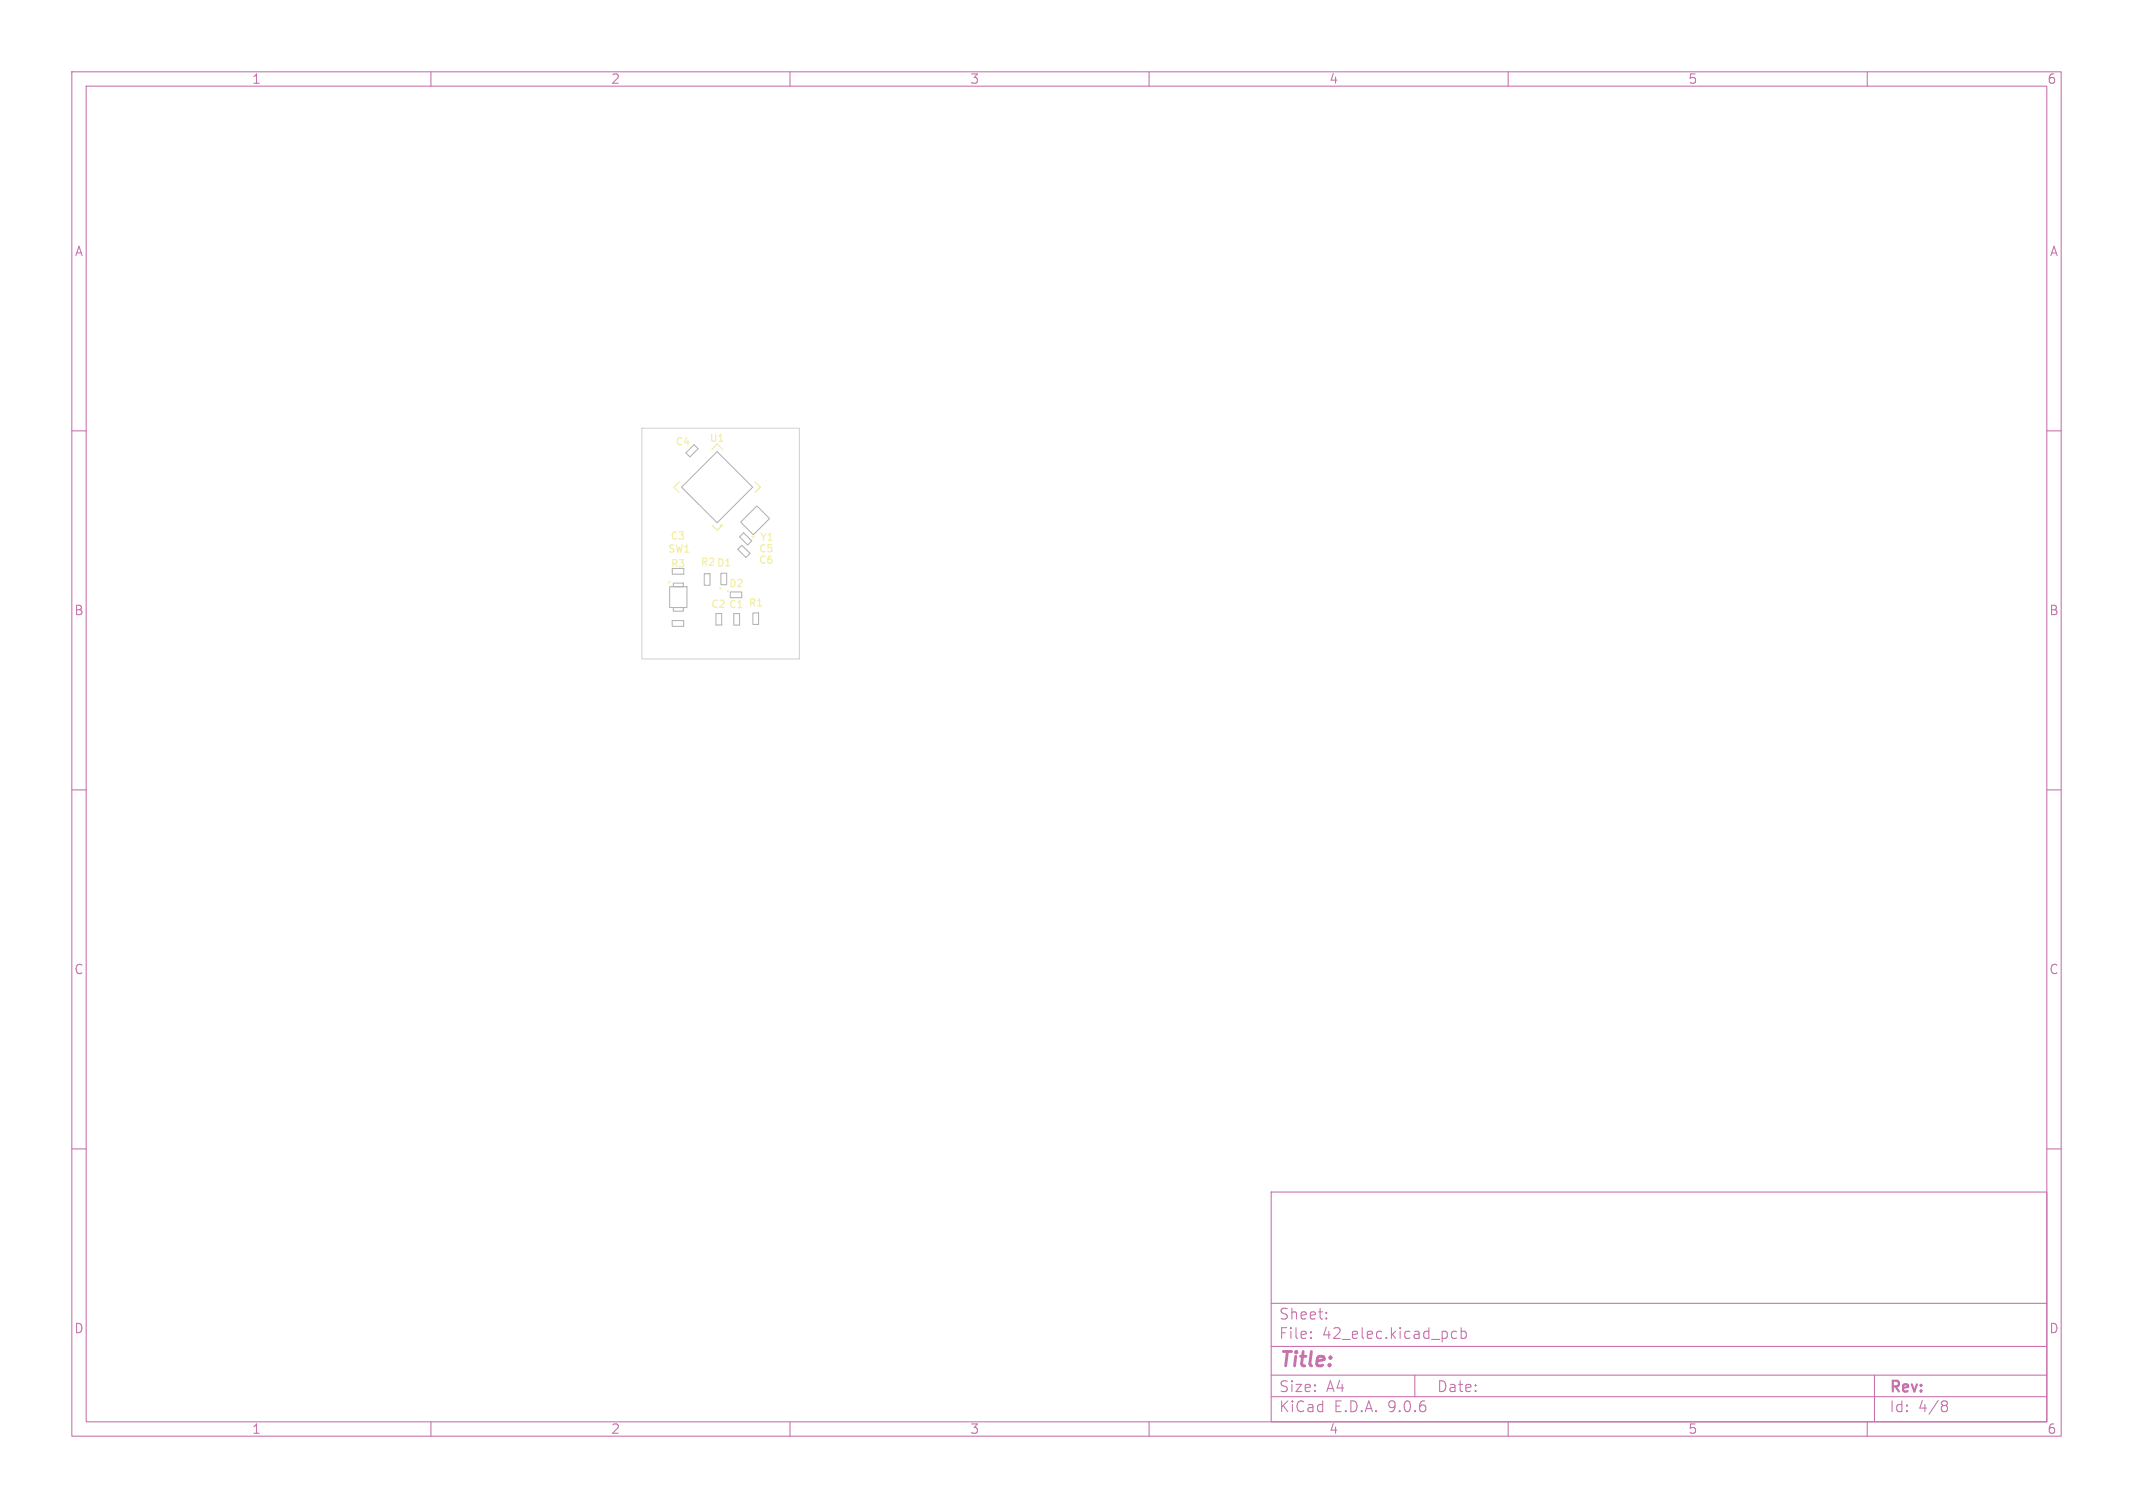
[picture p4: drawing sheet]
<svg xmlns="http://www.w3.org/2000/svg" width="297mm" height="210mm" viewBox="0 0 297 210" stroke-linecap="round" stroke-linejoin="round" font-family="sans-serif">
<defs><g id="words">
<text font-size="2.8" fill="#c872ab" x="178" y="190.9">Title:</text>
<g font-size="2.1" fill="#c872ab">
<text x="178" y="184">Sheet:</text>
<text x="178" y="186.7">File:</text>
<text x="184.1" y="186.7">42_elec.kicad_pcb</text>
<text x="178" y="196.9">KiCad</text>
<text x="178" y="194.1">Size:</text>
<text x="184.7" y="194.1">A4</text>
<text x="185.7" y="196.9">E.D.A.</text>
<text x="193.3" y="196.9">9.0.6</text>
<text x="200" y="194.1">Date:</text>
<text x="263" y="194.3">Rev:</text>
<text x="263" y="196.9">Id:</text>
<text x="267.1" y="196.9">4/8</text>
</g>
<g font-size="1.8" fill="#c872ab">
<text x="35" y="11.9">1</text>
<text x="85" y="11.9">2</text>
<text x="135" y="11.9">3</text>
<text x="185" y="11.9">4</text>
<text x="235" y="11.9">5</text>
<text x="285" y="11.9">6</text>
<text x="10.3" y="35.9">A</text>
<text x="285.4" y="35.9">A</text>
<text x="10.3" y="85.9">B</text>
<text x="285.3" y="85.9">B</text>
<text x="10.3" y="135.9">C</text>
<text x="285.3" y="135.9">C</text>
<text x="10.3" y="185.9">D</text>
<text x="285.3" y="185.9">D</text>
<text x="35" y="199.9">1</text>
<text x="85" y="199.9">2</text>
<text x="135" y="199.9">3</text>
<text x="185" y="199.9">4</text>
<text x="235" y="199.9">5</text>
<text x="285" y="199.9">6</text>
</g>
<g font-size="1.4" fill="#f2eda1">
<text x="94" y="62.2">C4</text>
<text x="98.7" y="61.7">U1</text>
<text x="92.9" y="77.2">SW1</text>
<text x="93.3" y="75.4">C3</text>
<text x="105.6" y="77.1">C5</text>
<text x="105.8" y="75.5">Y1</text>
<text x="97.5" y="79">R2 D1</text>
<text x="101.4" y="82">D2</text>
<text x="105.6" y="78.7">C6</text>
<text x="98.9" y="84.8">C2 C1 R1</text>
</g>
<text font-size="1.4" fill="#afafaf" x="93.3" y="79.2">R3</text>
</g></defs>
<g fill="none" stroke="#c872ab" stroke-width=".15">
<path d="M10 10h277v190h-277zM12 12h273v186h-273zM60 10v2M110 10v2M160 10v2M210 10v2M260 10v2M10 60h2M285 60h2M10 110h2M285 110h2M10 160h2"/>
<path d="M177 166h108v32h-108zM285 160h2M60 198v2M110 198v2M160 198v2M177 194.5h108M177 191.5h108M177 187.5h108M177 181.5h108M182.5 186.3h.1l-.1 .1M182.5 186.3v.1M182.5 185.5v.1"/>
<path d="M182.5 185.5h.1l-.1 .1M184.7 183.6v.1M184.7 183.6h-.1l.1 .1M184.7 182.8v.1M184.7 182.8h-.1l.1 .1M197 191.5v3M202.8 185.5l-.4-.1-.3 .3v.4l.1 .2 .2 .1 .4-.1M203.5 185.5l.4-.1 .3 .3v.4l-.2 .2-.1 .1-.4-.1M203.5 184.9v1.5M210 198v2M260 198v2M261 191.5v6.5"/>
<path d="M270.6 195.1l.4 .1a.31 .31 0 0 1 .2 .3 .31 .31 0 0 1-.3 .2M270.6 195.7h.3M270.9 195.7l.2 .2 .1 .4-.3 .3h-.3"/>
</g>
<path d="M94.6 67.1l-.8 .7 .8 .8M99.1 62.6l.8-.8 .7 .8M99.2 73.1l.7 .7 .7-.7h-.3l.1 .1M105.1 74.7l-.2 .2-.2-.2M105.1 67.1l.8 .7-.7 .8M93.3 81h-.2v.3M100.2 81.9h.2M100.3 81.8v.2" fill="none" stroke="#f2eda1" stroke-width=".14"/>
<g fill="none" stroke="#afafaf" stroke-width=".14">
<path d="M93.6 79.2v.8h1.6v-.8M96.6 61.9l.6 .6-1.1 1.1-.6-.5zM98.1 79.9h.8v1.6h-.8zM99.9 62.9l4.9 4.9-4.9 5-5-5zM100.4 79.8h.8v1.6h-.8zM103.1 72.7l2.3-2.2 1.8 1.7-2.3 2.3zM103.3 75.9l1.1 1.2-.5 .5-1.2-1.1zM103.5 74.2l1.2 1.1-.6 .6-1.1-1.1zM93.2 81.7h2.4v2.9h-2.4zM93.6 86.4h1.6v.8h-1.6zM93.7 81.2h1.4v.5h-1.4zM93.7 84.6h1.4v.5h-1.4z"/>
<path d="M99.7 85.4h.8v1.6h-.8zM101.7 82.4h1.6v.8h-1.6zM102.2 85.5h.8v1.6h-.8zM104.8 85.4h.8v1.6h-.8z"/>
</g>
<path d="M89.4 59.6h21.9v32.2h-21.9z" fill="none" stroke="#d0d2cd" stroke-width=".14"/>
<use href="#words"/>
</svg>
